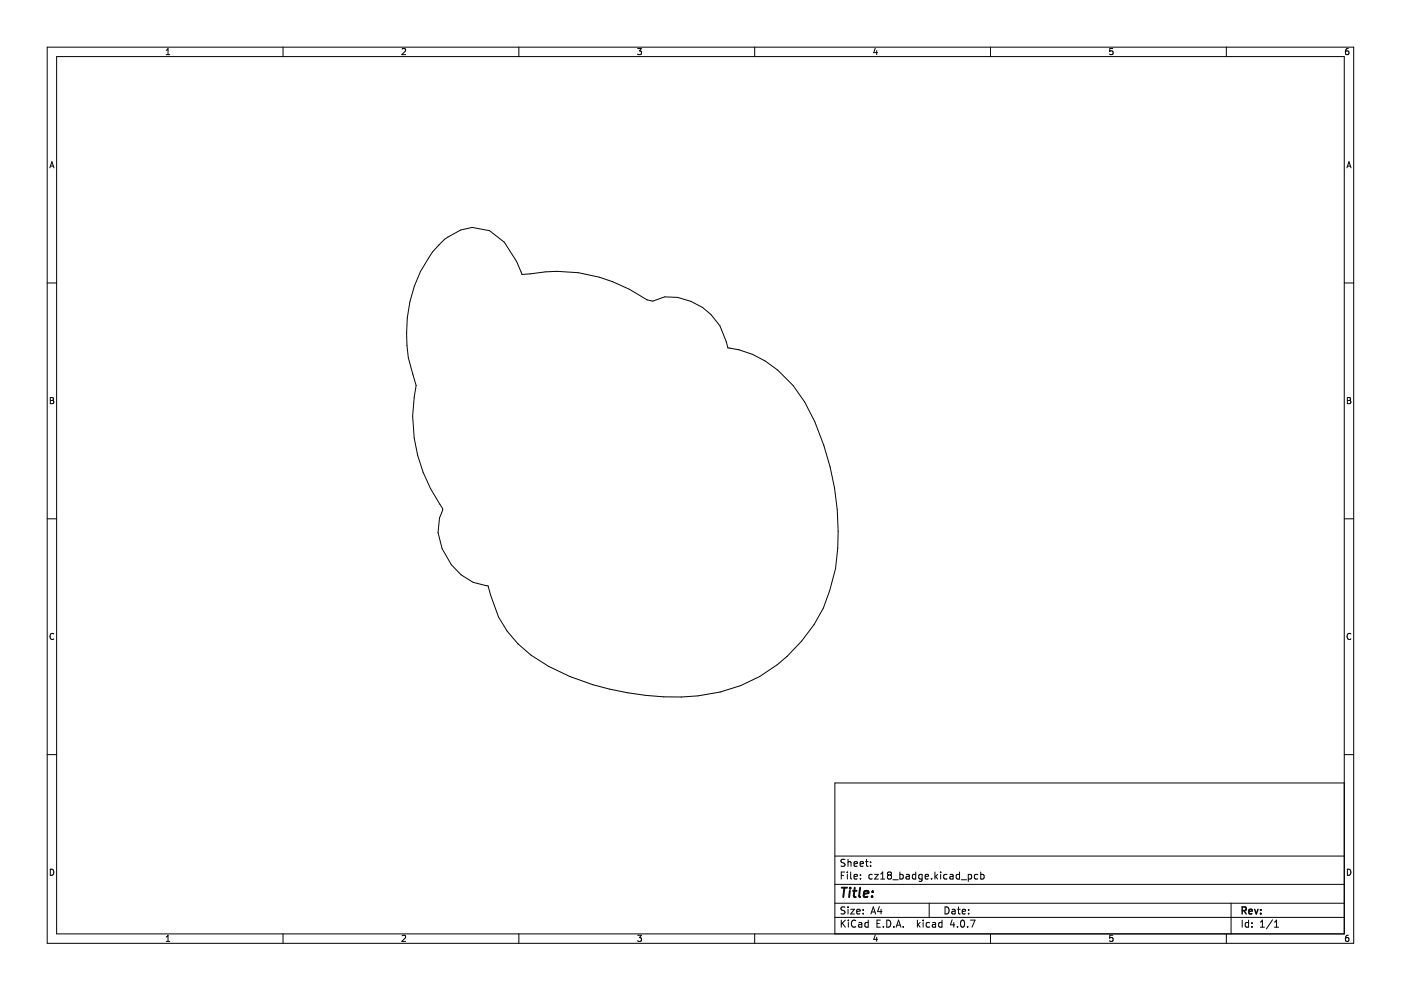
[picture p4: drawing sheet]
<svg xmlns="http://www.w3.org/2000/svg" width="297mm" height="210mm" viewBox="0 0 297 210" stroke-linecap="round" stroke-linejoin="round" font-family="sans-serif">
<g fill="none" stroke="#000" stroke-width=".21">
<path d="M10 10h277v190h-277zM12 12h273v186h-273zM35.3 11.6h.7M35.3 10.7l.3-.4v1.3M60 10v2M85.3 10.4l.4-.1 .3 .4-.8 .9h.8M110 10v2M135.2 10.3h.8l-.4 .5 .3 .1v.6l-.2 .1-.5-.1M160 10v2M185.6 10.2l-.3 1h.8M185.9 10.7v.9M210 10v2"/>
<path d="M235.9 10.3h-.6v.6l.6-.1v.7l-.2 .1-.4-.1M260 10v2M285.9 10.3l-.4 .1-.2 .2v.7l.2 .3 .4-.1v-.7h-.4l-.2 .2M10.6 35.6l.4-1.3 .4 1.3M10.7 35.2h.6M285.6 35.6l.4-1.3 .4 1.3M285.7 35.2h.6M94.3 50.7l3.4-1.9 2.4-.6 3.7 .7 3.1 2.5 2.6 4.1 1.2 2.7 1.7-.1a32.6 32.6 0 0 1 24.8 5.5l1.2 .2 2.5-.9a12.9 12.9 0 0 1 13.4 10.9 18.9 18.9 0 0 1 10.6 4.7 33.1 33.1 0 0 1 9.8 15.9 56.5 56.5 0 0 1 2.5 26.1 33 33 0 0 1-32.7 27.3 59.7 59.7 0 0 1-28.2-6.5 23.7 23.7 0 0 1-12.8-17.1 10.3 10.3 0 0 1-7.8-4.5l-2-3.4-.8-3.4 .3-3.1 .7-1.7-.1-.3a32.9 32.9 0 0 1-5.6-26.1 30.9 30.9 0 0 1 .9-24.1 20.6 20.6 0 0 1 5.2-6.9zM10 60h2M285 60h2M10.7 84.3h.4l.2 .2-.2 .4 .2 .1 .1 .3-.2 .3h-.5zM10.7 84.9h.4"/>
<path d="M285.7 84.3h.4l.2 .2-.2 .4 .2 .1 .1 .3-.2 .3h-.5zM285.7 84.9h.4M10 110h2M285 110h2M11.4 134.4a.58 .58 0 0 0-.8 .5 .58 .58 0 0 0 .8 .6M166.8 139.2h.1M286.4 134.4a.58 .58 0 0 0-.8 .5 .58 .58 0 0 0 .8 .6M10 160h2M285 166h-108v32M285 160h2M10.7 184.3a.66 .66 0 0 1 .7 .6 .66 .66 0 0 1-.7 .7zM35.3 198.7l.3-.4v1.3"/>
<path d="M35.3 199.6h.7M60 198v2M85.3 198.4l.4-.1 .3 .4-.8 .9h.8M110 198v2M135.2 198.3h.8l-.4 .5 .3 .1v.6l-.2 .1-.5-.1M160 198v2M177 194.5h108M177 191.5h108M177 187.5h108M177 181.5h108M178.4 195.1v1.5M178.4 185.6h.5"/>
<path d="M178.6 195.7l.6 .9M179.1 184.9h-.7v1.5M179.2 192.4l-.6-.1-.2 .1v.5l.6 .2 .2 .4-.3 .3-.6-.1M179.2 182.3l-.6-.1-.2 .1v.5l.6 .2 .2 .4-.3 .3-.6-.1M179.2 195.1l-.8 .8M179.7 184.9v.1M179.7 185.4v1M179.8 182.2v1.5M179.8 192.3v.1M179.8 192.8v1M179.8 182.8l.2-.1 .4 .1v.9M179.9 195.1v.1"/>
<path d="M179.9 195.6v1M180.4 192.8h.8l-.8 1h.8M180.4 184.9v1.3l.2 .2M181.1 183.2l.7-.2-.1-.2-.4-.1-.2 .2 .1 .7h.5M181.1 185.9l.7-.2-.1-.2-.4-.1-.2 .2 .1 .7h.5M181.4 195.2a.71 .71 0 0 0-1 .5 .71 .71 0 0 0 .8 .9l.2-.2M181.7 193.3l.7-.2-.1-.2-.4-.1-.2 .2v.7h.6M182.1 195.7h.6v.9M182.4 183.2l.7-.2-.1-.2-.4-.1-.2 .2v.7h.6M182.4 186.2v.2M182.4 185.5v.1M182.7 195.9l-.5 .1-.2 .2 .2 .4 .5-.1"/>
<path d="M183 193.6v.2M183 192.9v.1M183.5 182.7h.6M183.7 182.2v1.3l.4 .2M184.1 195.7l-.4-.1-.3 .3 .1 .6h.6M184.1 195.1v1.5M184.6 183.5v.2M184.6 182.8v.1M184.7 193.8l.5-1.5 .5 1.5M184.8 193.4h.7M184.9 185.5l-.4-.1-.3 .3 .2 .6h.5M185.4 185.4h.8l-.8 1h.8"/>
<path d="M185.6 198.2l-.3 1h.8M185.9 198.7v.9M185.9 195.8h.5M186.4 192.2l-.3 1.1h.9M186.7 195.1h-.8v1.5h.8M186.7 185.3l.5-.4v1.5M186.7 186.4h.9M186.8 192.8v1M187.3 196.4v.2M188 195.1a.76 .76 0 0 1 .9 .7 .76 .76 0 0 1-.9 .8zM188.4 185.5l-.2-.3 .2-.3 .5 .1 .1 .2-.3 .3M188.4 185.5l-.2 .3v.3l.2 .3h.3l.3-.3v-.3l-.3-.3"/>
<path d="M188.4 185.5h.3M189.3 186.5h1.1M189.5 196.4v.2M190 196.6l.5-1.5 .5 1.5M190.2 196.2h.7M190.8 185.5l.4-.1 .3 .3-.1 .6h-.6M190.8 184.9v1.5M191.5 196.4v.2M192.2 185.5h.5l.1 .9M192.8 185.7l-.5 .1-.2 .2 .2 .4 .5-.1M194.2 185.5l-.5-.1-.3 .3 .2 .6h.6M194.2 184.9v1.5"/>
<path d="M194.5 195.1v1.5M194.7 196l.4 .6M195.1 195.6l-.6 .6M195.5 185.5l-.4-.1-.3 .3 .1 .6h.6M195.5 185.4v1.2l-.3 .3-.3-.1M195.7 195.1v.1M195.7 195.6v1M196.2 185.9l.7-.2-.1-.2-.4-.1-.2 .2v.7h.6M197 191.5v3M197.1 195.7l-.4-.1-.3 .3 .1 .6h.6M197.5 186.2v.2M197.7 195.7h.6l.1 .9"/>
<path d="M198.2 184.9v1.5M198.4 195.9l-.5 .1-.2 .2 .2 .4 .5-.1M198.4 185.8l.4 .6M198.8 185.4l-.6 .6M199.4 184.9v.1M199.4 185.4v1M199.7 195.7l-.4-.1-.3 .3 .2 .6h.5M199.7 195.1v1.5M200.4 192.3a.76 .76 0 0 1 .8 .7 .76 .76 0 0 1-.8 .8zM200.8 185.5l-.4-.1-.3 .3 .1 .6h.6M201.4 185.5h.6l.1 .9M201.9 192.9h.5l.1 .9"/>
<path d="M201.9 195l-.4 1.1h.9M202.1 185.7l-.5 .1-.2 .2 .2 .4 .5-.1M202.2 195.6v1M202.5 193.1l-.5 .1-.2 .2 .2 .4 .5-.1M203 192.8h.6M203 196.4v.2M203.2 192.3v1.3l.4 .2M203.4 185.5l-.4-.1-.3 .3 .2 .6h.5M203.4 184.9v1.5M203.8 195.2l.2-.1a.8 .8 0 0 1 .5 .7 .8 .8 0 0 1-.5 .8l-.3-.6zM203.8 186.5h1.1M204 193.3l.7-.2v-.2l-.5-.1-.2 .2 .1 .7h.6"/>
<path d="M205.2 196.4v.2M205.3 185.5l.4-.1 .3 .3-.1 .6h-.6M205.3 185.4v1.5M205.4 193.6v.2M205.4 192.9v.1M205.7 195.1h1l-.6 1.5M207.3 185.5l-.4-.1-.3 .3 .1 .6h.6M207.9 185.5l.5-.1 .3 .3-.2 .6h-.6M207.9 184.9v1.5M210 198v2M235.9 198.3h-.6v.6h.6v.6l-.2 .1-.4-.1M260 198v2"/>
<path d="M261 191.5v6.5M263.4 195.1v1.5M264.7 195.7l-.4-.1-.3 .3 .2 .6h.5M264.7 195.1v1.5M265.4 196.4v.2M265.4 195.7v.1M267.2 196.6h.9M267.2 195.5l.5-.4v1.5M269.8 195l-1.3 1.9M270.2 196.6h.9M270.2 195.5l.5-.4v1.5M285.7 184.3a.66 .66 0 0 1 .7 .6 .66 .66 0 0 1-.7 .7z"/>
<path d="M285.9 198.3l-.4 .1-.2 .2v.7l.2 .3 .4-.1v-.6l-.4-.1-.2 .2"/>
</g>
<path d="M263.4 193.1l.7-.1 .1-.2v-.4l-.8-.1v1.5M263.7 193.1l.5 .7M264.8 193.3l.7-.2-.1-.2-.4-.1-.2 .2 .1 .7h.5M266 192.8l.4 1 .3-1M267.3 193.6v.2M267.3 192.9v.1" fill="none" stroke="#000" stroke-width=".3"/>
<path d="M178.5 188.2h1.1M179 188.2l-.2 2M180.2 188.9l-.2 1.3M180.3 188.2l-.1 .2M180.9 188.9h.7M181.2 188.2l-.2 1.7 .1 .2 .3 .1M182.4 188.2l-.2 1.7 .2 .3M183.2 189.5l.9-.1v-.4l-.6-.1-.3 .3v.9h.7M184.9 190v.2M185 189v.2" fill="none" stroke="#000" stroke-width=".4"/>
</svg>
